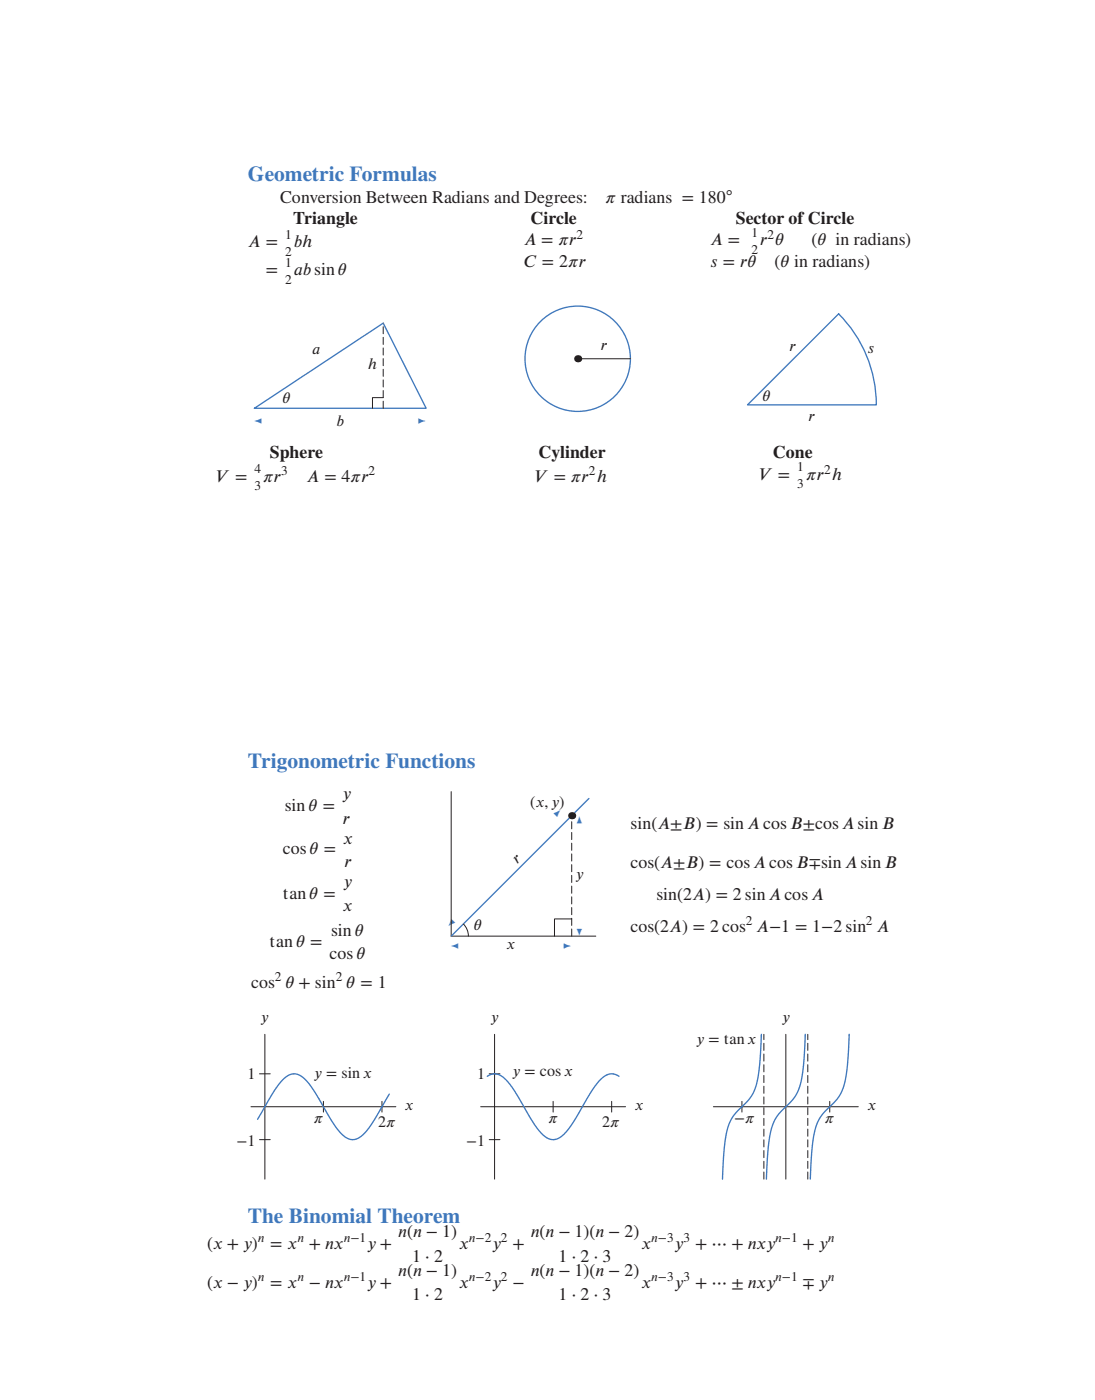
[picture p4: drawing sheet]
<svg xmlns="http://www.w3.org/2000/svg" width="216mm" height="276mm" viewBox="0 0 216 276" stroke-linecap="round" stroke-linejoin="round" font-family="sans-serif">
<defs><g id="words">
<g font-size="4.2" fill="#3f78bc">
<text x="48.9" y="35.8">Geometric Formulas</text>
<text x="48.9" y="151.6">Trigonometric Functions</text>
<text x="48.9" y="241.3">The Binomial Theorem</text>
</g>
<g font-size="3.5" fill="#231f20">
<text x="55.2" y="40">Conversion Between Radians and Degrees:</text>
<text x="119.4" y="40">𝜋 radians = 180</text>
<text x="57.8" y="44.2">Triangle</text>
<text x="104.6" y="44.2">Circle</text>
<text x="145.1" y="44.2">Sector of Circle</text>
<text x="48.9" y="48.8">𝐴 =</text>
<text x="58" y="48.8">𝑏ℎ</text>
<text x="103.3" y="52.6">𝐶 = 2𝜋𝑟</text>
<text x="103.3" y="48.4">𝐴 = 𝜋𝑟</text>
<text x="140" y="48.4">𝐴 =</text>
<text x="140" y="52.6">𝑠 = 𝑟𝜃</text>
<text x="149.9" y="48.4">𝑟 𝜃</text>
<text x="152.7" y="52.6">(𝜃 in radians)</text>
<text x="160" y="48.4">(𝜃 in radians)</text>
<text x="52.4" y="54.3">=</text>
<text x="58" y="54.3">𝑎𝑏sin𝜃</text>
<text x="42.5" y="95.1">𝑉 =</text>
<text x="51.9" y="95.1">𝜋𝑟</text>
<text x="53.2" y="90.4">Sphere</text>
<text x="60.5" y="95.1">𝐴 = 4𝜋𝑟</text>
<text x="105.4" y="95.1">𝑉 = 𝜋𝑟 ℎ</text>
<text x="106.2" y="90.4">Cylinder</text>
<text x="149.6" y="94.7">𝑉 =</text>
<text x="152.4" y="90.4">Cone</text>
<text x="158.9" y="94.7">𝜋𝑟 ℎ</text>
<text x="56.1" y="160">sin 𝜃 =</text>
<text x="67.4" y="157.7">𝑦</text>
<text x="67.6" y="162.5">𝑟</text>
<text x="67.6" y="166.5">𝑥</text>
<text x="124.3" y="163.5">sin(𝐴±𝐵) = sin 𝐴 cos𝐵±cos𝐴 sin 𝐵</text>
<text x="55.8" y="168.5">cos𝜃 =</text>
<text x="67.9" y="171">𝑟</text>
<text x="124.3" y="171.3">cos(𝐴±𝐵) = cos𝐴 cos𝐵∓sin𝐴 sin𝐵</text>
<text x="55.8" y="177.4">tan𝜃 =</text>
<text x="67.6" y="179.8">𝑥</text>
<text x="67.6" y="175">𝑦</text>
<text x="129.4" y="177.6">sin(2𝐴) = 2 sin𝐴 cos𝐴</text>
<text x="65.3" y="184.7">sin 𝜃</text>
<text x="124.3" y="183.9">cos(2𝐴) = 2 cos 𝐴−1 = 1−2 sin 𝐴</text>
<text x="53.2" y="186.8">tan 𝜃 =</text>
<text x="65" y="189.3">cos𝜃</text>
<text x="49.5" y="195">cos 𝜃 + sin 𝜃 = 1</text>
<text x="78.5" y="244.1">𝑛(𝑛 − 1)</text>
<text x="104.6" y="244.1">𝑛(𝑛 − 1)(𝑛 − 2)</text>
<text x="40.9" y="246.4">(𝑥 + 𝑦)</text>
<text x="53.3" y="246.4">= 𝑥 + 𝑛𝑥</text>
<text x="72.4" y="246.4">𝑦 +</text>
<text x="78.5" y="251.7">𝑛(𝑛 − 1)</text>
<text x="81.2" y="248.9">1 ⋅ 2</text>
<text x="90.5" y="246.4">𝑥</text>
<text x="97" y="246.4">𝑦 +</text>
<text x="104.6" y="251.7">𝑛(𝑛 − 1)(𝑛 − 2)</text>
<text x="110.2" y="248.9">1 ⋅ 2 ⋅ 3</text>
<text x="126.5" y="246.4">𝑥</text>
<text x="133" y="246.4">𝑦 + ⋯ + 𝑛𝑥𝑦</text>
<text x="158.2" y="246.4">+ 𝑦</text>
<text x="40.9" y="254.1">(𝑥 − 𝑦)</text>
<text x="53.3" y="254.1">= 𝑥 − 𝑛𝑥</text>
<text x="72.4" y="254.1">𝑦 +</text>
<text x="81.2" y="256.5">1 ⋅ 2</text>
<text x="90.5" y="254.1">𝑥</text>
<text x="97" y="254.1">𝑦 −</text>
<text x="110.2" y="256.5">1 ⋅ 2 ⋅ 3</text>
<text x="126.5" y="254.1">𝑥</text>
<text x="133" y="254.1">𝑦 + ⋯ ± 𝑛𝑥𝑦</text>
<text x="158.2" y="254.1">∓ 𝑦</text>
</g>
<g font-size="3.5" fill="#3f78bc">
<text x="50.2" y="83">✛</text>
<text x="80.4" y="83">✲</text>
<text x="110.5" y="159.8" transform="rotate(134 110.5 159.8)">✛</text>
<text x="114.3" y="164.6">✻</text>
<text x="88.4" y="182.6" transform="rotate(-46 88.4 182.6)">✛</text>
<text x="114.3" y="184.7">❄</text>
<text x="88.9" y="186.6">✛</text>
<text x="109.1" y="186.6">✲</text>
</g>
<g font-size="3.2" fill="#231f20">
<text x="61.6" y="69.9">𝑎</text>
<text x="118.5" y="69">𝑟</text>
<text x="155.7" y="69.2">𝑟</text>
<text x="171.1" y="69.7">𝑠</text>
<text x="72.5" y="72.7">ℎ</text>
<text x="55.7" y="79.6">𝜃</text>
<text x="150.3" y="79.1">𝜃</text>
<text x="159.4" y="83">𝑟</text>
<text x="66.3" y="84.1">𝑏</text>
<text x="104.6" y="159.3">(𝑥,𝑦)</text>
<text x="102" y="170.5" transform="rotate(-45 102 170.5)">𝑟</text>
<text x="113.5" y="173.3">𝑦</text>
<text x="93.4" y="183.5">𝜃</text>
<text x="99.9" y="187.3">𝑥</text>
<text x="51.4" y="201.7">𝑦</text>
<text x="96.7" y="201.7">𝑦</text>
<text x="154.2" y="201.7">𝑦</text>
<text x="137.2" y="206">𝑦 = tan𝑥</text>
<text x="48.8" y="213">1</text>
<text x="61.8" y="212.7">𝑦 = sin𝑥</text>
<text x="94.1" y="213">1</text>
<text x="101" y="212.3">𝑦 = cos 𝑥</text>
<text x="61.8" y="221.5">𝜋</text>
<text x="79.8" y="219.1">𝑥</text>
<text x="108.1" y="221.5">𝜋</text>
<text x="125.1" y="219.1">𝑥</text>
<text x="144.7" y="221.5">−𝜋</text>
<text x="162.6" y="221.5">𝜋</text>
<text x="171" y="219.1">𝑥</text>
<text x="46.7" y="226.1">−1</text>
<text x="74.6" y="222.3">2𝜋</text>
<text x="91.9" y="226.1">−1</text>
<text x="118.7" y="222.3">2𝜋</text>
</g>
<g font-size="2.6" fill="#231f20">
<text x="143.1" y="38.6">◦</text>
<text x="56.2" y="47.1">1</text>
<text x="113.7" y="47.2">2</text>
<text x="148.2" y="46.7">1</text>
<text x="151.3" y="47.2">2</text>
<text x="56.2" y="52.6">1</text>
<text x="56.2" y="50.5">2</text>
<text x="148.2" y="50.1">2</text>
<text x="56.2" y="56">2</text>
<text x="50.2" y="93.4">4</text>
<text x="55.5" y="93.8">3</text>
<text x="72.7" y="93.8">2</text>
<text x="116.1" y="93.8">2</text>
<text x="157.2" y="93">1</text>
<text x="162.5" y="93.5">2</text>
<text x="50.2" y="96.7">3</text>
<text x="157.2" y="96.4">3</text>
<text x="147" y="182.5">2</text>
<text x="170.7" y="182.5">2</text>
<text x="54.2" y="193.6">2</text>
<text x="66.2" y="193.6">2</text>
<text x="50.8" y="245">𝑛</text>
<text x="58.6" y="245">𝑛</text>
<text x="67.8" y="245">𝑛−1</text>
<text x="92.5" y="245">𝑛−2</text>
<text x="98.8" y="245">2</text>
<text x="128.4" y="245">𝑛−3</text>
<text x="134.7" y="245">3</text>
<text x="152.9" y="245">𝑛−1</text>
<text x="163.2" y="245">𝑛</text>
<text x="50.8" y="252.7">𝑛</text>
<text x="58.6" y="252.7">𝑛</text>
<text x="67.8" y="252.7">𝑛−1</text>
<text x="92.5" y="252.7">𝑛−2</text>
<text x="98.8" y="252.7">2</text>
<text x="128.4" y="252.7">𝑛−3</text>
<text x="134.7" y="252.7">3</text>
<text x="152.9" y="252.7">𝑛−1</text>
<text x="163.2" y="252.7">𝑛</text>
</g>
</g></defs>
<g fill="none" stroke="#3f78bc" stroke-width=".26">
<path d="M50.2 80.6l25.4-16.8 8.4 16.8z"/>
<circle cx="113.9" cy="70.8" r="10.4"/>
</g>
<path d="M75.6 78.5h-2.2v2.1M113.9 70.8h10.4" fill="none" stroke="#231f20" stroke-width=".2"/>
<path d="M75.6 80.6v-16.8" fill="none" stroke="#231f20" stroke-width=".2" stroke-dasharray="1.4 .7"/>
<circle cx="113.9" cy="70.8" r=".71" fill="#231f20"/>
<path d="M165.3 61.9a25.4 25.4 0 0 1 7.5 18h-25.4zM116.1 157.5l-27.1 27.2" fill="none" stroke="#3f78bc" stroke-width=".26"/>
<path d="M89 156.2v28.5h28.5M91.4 182.3a3.4 3.4 0 0 1 1 2.4M112.7 181.3h-3.4v3.4" fill="none" stroke="#231f20" stroke-width=".2"/>
<path d="M112.7 184.7v-23.8" fill="none" stroke="#231f20" stroke-width=".2" stroke-dasharray="1.4 .7"/>
<circle cx="112.7" cy="160.9" r=".71" fill="#231f20"/>
<g fill="none" stroke="#231f20" stroke-width=".2">
<path d="M49.5 218.4h28.6M51.2 211.9h2.1M52.2 204.1v28.5M63.8 217.3v2.1M75.3 217.3v2.1M94.8 218.4h28.5M96.5 211.9h2.1M97.5 204.1v28.5M109.1 217.3v2.1M120.6 217.3v2.1M140.7 218.4h28.5M146.3 217.3v2.1"/>
<path d="M154.9 204.1v28.5M163.6 217.3v2.1M51.2 224.9h2.1M96.5 224.9h2.1"/>
</g>
<path d="M76.8 215.9l-.6 .9a33.8 33.8 0 0 1-4.7 7.1l-1.2 .8-1.1 .1a4.1 4.1 0 0 1-2.7-2l-1.8-2.8a33.8 33.8 0 0 0-4.7-7.2l-1.2-.8-1.1-.1a4.1 4.1 0 0 0-2.7 2l-1.3 2-2.9 4.9M96.1 212.4l.8-.4 .8-.1a3.6 3.6 0 0 1 2.6 1.7l2.1 3.2a33.8 33.8 0 0 0 4.7 7.1l1 .8 1.2 .1a3.6 3.6 0 0 0 2.5-1.7l2.1-3.1a33.8 33.8 0 0 1 4.7-7.2l1-.7 .8-.2 .8 .1 .8 .4M150.1 204.1a38.1 38.1 0 0 1-1.3 10.8l-1.1 2-2.8 2.9a9.6 9.6 0 0 0-2 5.7l-.4 7.1M158.8 204.1a38.3 38.3 0 0 1-1.3 10.8l-1.1 2-2.8 2.8a9.4 9.4 0 0 0-2 5.6l-.5 7.3M167.4 204.1a36.5 36.5 0 0 1-1.3 10.9l-1.1 2-2.7 2.7a9.4 9.4 0 0 0-2 5.6l-.5 7.3" fill="none" stroke="#3f78bc" stroke-width=".26"/>
<path d="M150.6 232.6v-28.5M159.3 232.6v-28.5" fill="none" stroke="#231f20" stroke-width=".2" stroke-dasharray="1.4 .7"/>
<use href="#words"/>
</svg>
